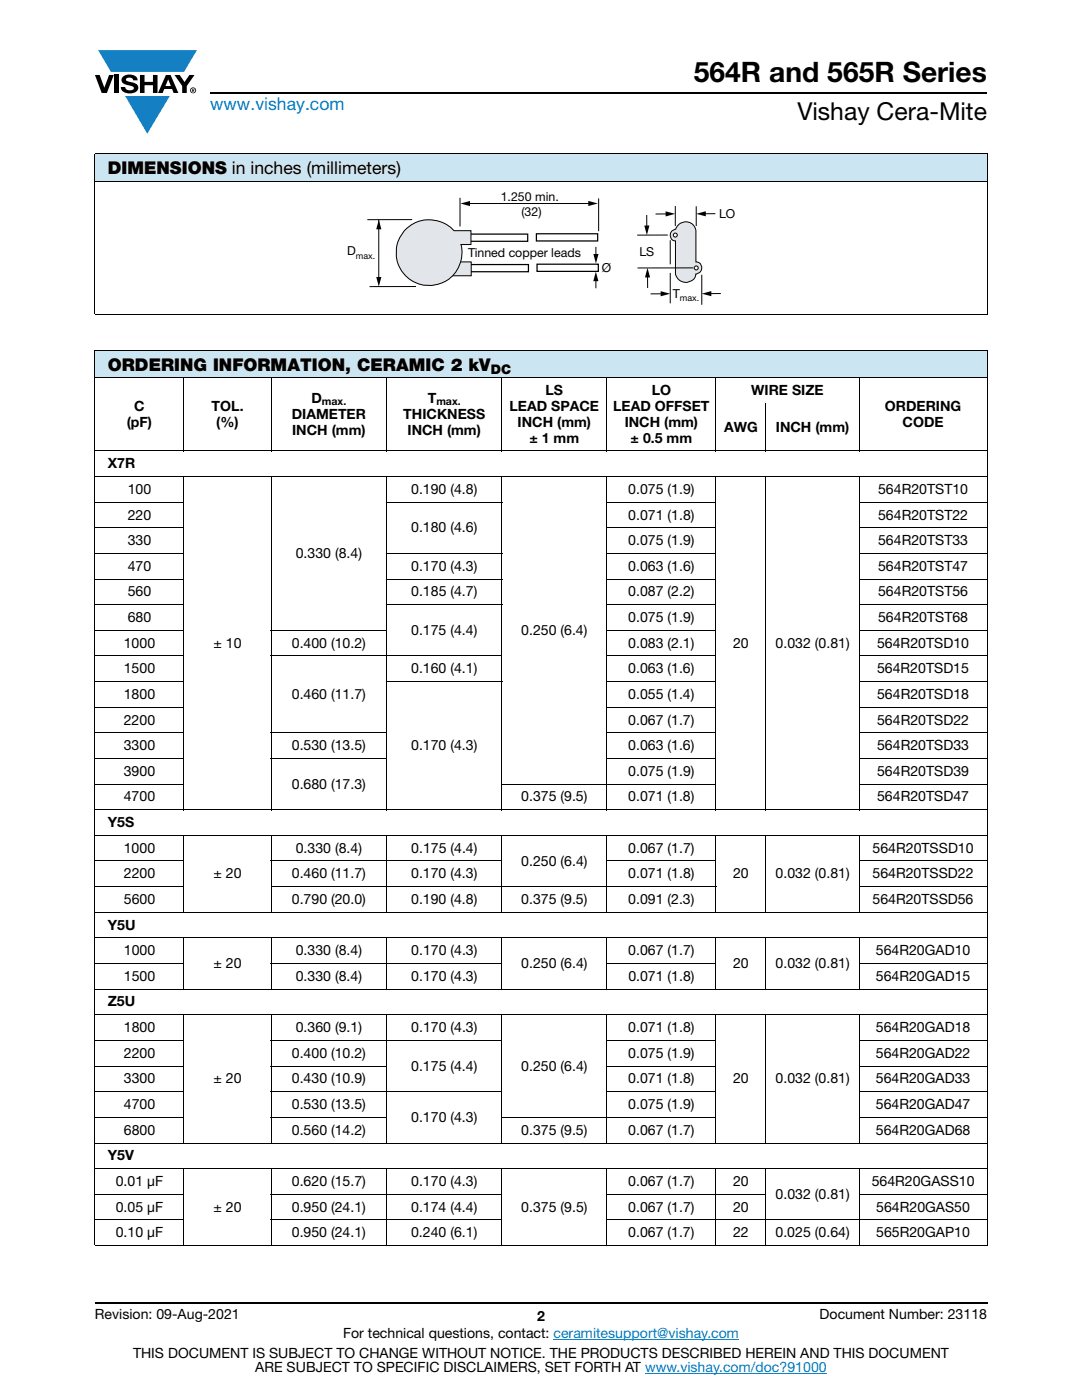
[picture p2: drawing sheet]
<svg xmlns="http://www.w3.org/2000/svg" width="216mm" height="279mm" viewBox="0 0 216 279" stroke-linecap="round" stroke-linejoin="round" font-family="sans-serif">
<defs><g id="words">
<text font-size="5.6" x="138.4" y="16.4">564R and 565R Series</text>
<text font-size="4.9" x="159.1" y="24">Vishay Cera-Mite</text>
<text font-size="3.5" fill="#007ec4" x="42" y="21.9">www.vishay.com</text>
<g font-size="3.5">
<text x="21.5" y="34.8">DIMENSIONS in inches (millimeters)</text>
<text x="21.5" y="74">ORDERING INFORMATION, CERAMIC 2 kV</text>
</g>
<g font-size="2.8">
<text x="26.8" y="82">C</text>
<text x="42.2" y="82">TOL.</text>
<text x="58.2" y="83.6">DIAMETER</text>
<text x="62.1" y="80.4">D</text>
<text x="80.5" y="83.6">THICKNESS</text>
<text x="85.4" y="80.4">T</text>
<text x="101.7" y="82">LEAD SPACE</text>
<text x="108.9" y="78.8">LS</text>
<text x="122.4" y="82">LEAD OFFSET</text>
<text x="130" y="78.8">LO</text>
<text x="149.9" y="78.8">WIRE SIZE</text>
<text x="176.6" y="82">ORDERING</text>
<text x="25.3" y="85.2">(pF)</text>
<text x="43.2" y="85.2">(%)</text>
<text x="58.3" y="86.8">INCH (mm)</text>
<text x="81.3" y="86.8">INCH (mm)</text>
<text x="103.3" y="85.2">INCH (mm)</text>
<text x="105.6" y="88.3">± 1 mm</text>
<text x="124.7" y="85.2">INCH (mm)</text>
<text x="125.8" y="88.3">± 0.5 mm</text>
<text x="144.5" y="86.1">AWG</text>
<text x="154.8" y="86.1">INCH (mm)</text>
<text x="180.1" y="85.2">CODE</text>
<text x="21.5" y="93.5">X7R</text>
<text x="25.5" y="98.6">100</text>
<text x="82" y="98.6">0.190 (4.8)</text>
<text x="125.4" y="98.6">0.075 (1.9)</text>
<text x="175.2" y="98.6">564R20TST10</text>
<text x="25.5" y="103.7">220</text>
<text x="82" y="106.2">0.180 (4.6)</text>
<text x="125.4" y="103.7">0.071 (1.8)</text>
<text x="175.2" y="103.7">564R20TST22</text>
<text x="25.5" y="108.8">330</text>
<text x="25.5" y="113.9">470</text>
<text x="59" y="111.4">0.330 (8.4)</text>
<text x="82" y="113.9">0.170 (4.3)</text>
<text x="125.4" y="108.8">0.075 (1.9)</text>
<text x="125.4" y="113.9">0.063 (1.6)</text>
<text x="175.2" y="108.8">564R20TST33</text>
<text x="175.2" y="113.9">564R20TST47</text>
<text x="25.5" y="119">560</text>
<text x="82" y="119">0.185 (4.7)</text>
<text x="125.4" y="119">0.087 (2.2)</text>
<text x="175.2" y="119">564R20TST56</text>
<text x="25.5" y="124.1">680</text>
<text x="125.4" y="124.1">0.075 (1.9)</text>
<text x="175.2" y="124.1">564R20TST68</text>
<text x="24.7" y="129.3">1000</text>
<text x="42.6" y="129.3">± 10</text>
<text x="58.2" y="129.3">0.400 (10.2)</text>
<text x="82" y="126.7">0.175 (4.4)</text>
<text x="104" y="126.7">0.250 (6.4)</text>
<text x="125.4" y="129.3">0.083 (2.1)</text>
<text x="146.3" y="129.3">20</text>
<text x="154.7" y="129.3">0.032 (0.81)</text>
<text x="175" y="129.3">564R20TSD10</text>
<text x="24.7" y="134.4">1500</text>
<text x="82" y="134.4">0.160 (4.1)</text>
<text x="125.4" y="134.4">0.063 (1.6)</text>
<text x="175" y="134.4">564R20TSD15</text>
<text x="24.7" y="139.5">1800</text>
<text x="58.2" y="139.5">0.460 (11.7)</text>
<text x="125.4" y="139.5">0.055 (1.4)</text>
<text x="175" y="139.5">564R20TSD18</text>
<text x="24.7" y="144.6">2200</text>
<text x="24.7" y="149.7">3300</text>
<text x="58.2" y="149.7">0.530 (13.5)</text>
<text x="82" y="149.7">0.170 (4.3)</text>
<text x="125.4" y="149.7">0.063 (1.6)</text>
<text x="125.4" y="144.6">0.067 (1.7)</text>
<text x="175" y="149.7">564R20TSD33</text>
<text x="175" y="144.6">564R20TSD22</text>
<text x="24.7" y="154.8">3900</text>
<text x="125.4" y="154.8">0.075 (1.9)</text>
<text x="175" y="154.8">564R20TSD39</text>
<text x="24.7" y="160">4700</text>
<text x="58.2" y="157.4">0.680 (17.3)</text>
<text x="104" y="160">0.375 (9.5)</text>
<text x="125.4" y="160">0.071 (1.8)</text>
<text x="175" y="160">564R20TSD47</text>
<text x="21.5" y="165.1">Y5S</text>
<text x="24.7" y="170.2">1000</text>
<text x="59" y="170.2">0.330 (8.4)</text>
<text x="82.1" y="170.2">0.175 (4.4)</text>
<text x="104" y="172.7">0.250 (6.4)</text>
<text x="125.4" y="170.2">0.067 (1.7)</text>
<text x="174.1" y="170.2">564R20TSSD10</text>
<text x="24.7" y="175.3">2200</text>
<text x="42.6" y="175.3">± 20</text>
<text x="58.2" y="175.3">0.460 (11.7)</text>
<text x="82" y="175.3">0.170 (4.3)</text>
<text x="125.4" y="175.3">0.071 (1.8)</text>
<text x="146.3" y="175.3">20</text>
<text x="154.8" y="175.3">0.032 (0.81)</text>
<text x="174.1" y="175.3">564R20TSSD22</text>
<text x="21.5" y="185.5">Y5U</text>
<text x="24.7" y="180.4">5600</text>
<text x="58.2" y="180.4">0.790 (20.0)</text>
<text x="82" y="180.4">0.190 (4.8)</text>
<text x="104" y="180.4">0.375 (9.5)</text>
<text x="125.4" y="180.4">0.091 (2.3)</text>
<text x="174.1" y="180.4">564R20TSSD56</text>
<text x="24.7" y="190.6">1000</text>
<text x="59" y="190.6">0.330 (8.4)</text>
<text x="82.1" y="190.6">0.170 (4.3)</text>
<text x="125.4" y="190.6">0.067 (1.7)</text>
<text x="174.8" y="190.6">564R20GAD10</text>
<text x="24.7" y="195.8">1500</text>
<text x="42.6" y="193.2">± 20</text>
<text x="59" y="195.8">0.330 (8.4)</text>
<text x="82.1" y="195.8">0.170 (4.3)</text>
<text x="104" y="193.2">0.250 (6.4)</text>
<text x="125.4" y="195.8">0.071 (1.8)</text>
<text x="146.3" y="193.2">20</text>
<text x="154.8" y="193.2">0.032 (0.81)</text>
<text x="174.8" y="195.8">564R20GAD15</text>
<text x="21.5" y="200.9">Z5U</text>
<text x="24.7" y="206">1800</text>
<text x="59" y="206">0.360 (9.1)</text>
<text x="82.1" y="206">0.170 (4.3)</text>
<text x="125.4" y="206">0.071 (1.8)</text>
<text x="174.8" y="206">564R20GAD18</text>
<text x="24.7" y="211.1">2200</text>
<text x="58.2" y="211.1">0.400 (10.2)</text>
<text x="82" y="213.7">0.175 (4.4)</text>
<text x="104" y="213.7">0.250 (6.4)</text>
<text x="125.4" y="211.1">0.075 (1.9)</text>
<text x="174.8" y="211.1">564R20GAD22</text>
<text x="24.7" y="216.2">3300</text>
<text x="24.7" y="221.3">4700</text>
<text x="42.6" y="216.2">± 20</text>
<text x="58.2" y="216.2">0.430 (10.9)</text>
<text x="58.2" y="221.3">0.530 (13.5)</text>
<text x="125.4" y="221.3">0.075 (1.9)</text>
<text x="125.4" y="216.2">0.071 (1.8)</text>
<text x="146.3" y="216.2">20</text>
<text x="154.8" y="216.2">0.032 (0.81)</text>
<text x="174.8" y="221.3">564R20GAD47</text>
<text x="174.8" y="216.2">564R20GAD33</text>
<text x="24.7" y="226.5">6800</text>
<text x="58.2" y="226.5">0.560 (14.2)</text>
<text x="82" y="223.9">0.170 (4.3)</text>
<text x="104" y="226.5">0.375 (9.5)</text>
<text x="125.4" y="226.5">0.067 (1.7)</text>
<text x="174.7" y="226.5">564R20GAD68</text>
<text x="21.5" y="231.6">Y5V</text>
<text x="23.1" y="236.7">0.01 μF</text>
<text x="58.2" y="236.7">0.620 (15.7)</text>
<text x="82" y="236.7">0.170 (4.3)</text>
<text x="125.4" y="236.7">0.067 (1.7)</text>
<text x="146.3" y="236.7">20</text>
<text x="154.8" y="239.2">0.032 (0.81)</text>
<text x="173.9" y="236.7">564R20GASS10</text>
<text x="23.1" y="241.8">0.05 μF</text>
<text x="42.6" y="241.8">± 20</text>
<text x="58.2" y="241.8">0.950 (24.1)</text>
<text x="82" y="241.8">0.174 (4.4)</text>
<text x="104" y="241.8">0.375 (9.5)</text>
<text x="125.4" y="241.8">0.067 (1.7)</text>
<text x="146.3" y="241.8">20</text>
<text x="174.8" y="241.8">564R20GAS50</text>
<text x="23.1" y="246.9">0.10 μF</text>
<text x="58.2" y="246.9">0.950 (24.1)</text>
<text x="82" y="246.9">0.240 (6.1)</text>
<text x="125.4" y="246.9">0.067 (1.7)</text>
<text x="146.3" y="246.9">22</text>
<text x="154.7" y="246.9">0.025 (0.64)</text>
<text x="174.8" y="246.9">565R20GAP10</text>
<text x="18.9" y="263.3">Revision: 09-Aug-2021</text>
<text x="107.2" y="263.6">2</text>
<text x="163.6" y="263.3">Document Number: 23118</text>
<text x="68.5" y="267.1">For technical questions, contact: ceramitesupport@vishay.com</text>
<text x="26.5" y="271">THIS DOCUMENT IS SUBJECT TO CHANGE WITHOUT NOTICE. THE PRODUCTS DESCRIBED HEREIN AND THIS DOCUMENT</text>
<text x="50.9" y="273.8">ARE SUBJECT TO SPECIFIC DISCLAIMERS, SET FORTH AT www.vishay.com/doc?91000</text>
</g>
<text font-size="2.6" x="97.9" y="74.6">DC</text>
<g font-size="2.5">
<text x="99.9" y="40.1">1.250 min.</text>
<text x="104" y="43.1">(32)</text>
<text x="143.5" y="43.5">LO</text>
<text x="69.3" y="50.9">D</text>
<text x="93.4" y="51.3">Tinned copper leads</text>
<text x="127.6" y="51.1">LS</text>
<text x="120.1" y="54.3">Ø</text>
<text x="134.3" y="59.4">T</text>
</g>
<g font-size="2.1">
<text x="64.2" y="80.9">max.</text>
<text x="87.1" y="80.9">max.</text>
</g>
<g font-size="1.8">
<text x="71" y="51.6">max.</text>
<text x="135.7" y="60.1">max.</text>
</g>
</g></defs>
<g fill="#147fc3">
<path d="M19.6 10h19.7l-2.6 4.3h-1.1h-13.5z"/>
<path d="M25 19.2h8.9l-4.5 7.5z"/>
</g>
<g fill="#000">
<path d="M18.9 15h1l.9 2.5 1-2.5h.9l-1.4 3.6h-1zM22.9 15h.9v3.6h-.9zM24.6 15.3a2.1 2.1 0 0 1 2.8 .3l.1 .4h-.9a.79 .79 0 0 0-.7-.5 .79 .79 0 0 0-.8 .4l.3 .3 1 .2a1.08 1.08 0 0 1 1.2 1 1.08 1.08 0 0 1-1.1 1.2 1.73 1.73 0 0 1-2.4-1.2h.9a.96 .96 0 0 0 .8 .6 .96 .96 0 0 0 .9-.4 1.31 1.31 0 0 0-1.2-.6 1.03 1.03 0 0 1-1.1-.6 1.03 1.03 0 0 1 .2-1.1zM27.9 15h.9v1.3h1.7v-1.3h.9v3.6h-.9v-1.6h-1.7v1.6h-.9zM34.8 15h1.1l.9 1.4 1-1.4h1l-1.5 2.2v1.4h-.9v-1.4z"/>
<path d="M33.6 15.9l.5 1.3h-1.1zM33.1 15l-1.6 3.6h1l.3-.8h1.5l.3 .8h1l-1.6-3.6z"/>
<path d="M38.4 17.8h.2v.2h-.2zM38.3 17.7v.7h.1v-.3l.4 .3-.2-.3 .2-.2-.1-.2z"/>
<path d="M38.1 18a.46 .46 0 0 1 .9 0 .46 .46 0 0 1-.9 0zM37.9 18a.6 .6 0 0 0 1.2 0 .6 .6 0 0 0-1.2 0z"/>
</g>
<path d="M42 18.6h155M18.9 260h178.1" fill="none" stroke="#000" stroke-width=".36"/>
<path d="M110.4 267.3h37M128.7 274h36.3" fill="none" stroke="#007ec4" stroke-width=".2"/>
<g fill="#cce5f3">
<path d="M18.9 30.7h178.1v5.5h-178.1z"/>
<path d="M18.9 69.8h178.1v5.6h-178.1z"/>
</g>
<g fill="none" stroke="#000" stroke-width=".2">
<path d="M18.9 30.7h178.1M18.9 36.2h178.1M18.9 30.8v31.9M197 30.8v31.9M18.9 62.8h178.1M18.9 69.8h178.1M18.9 75.4h178.1M18.9 69.9v178.6M36.7 75.2v14.9M54.1 75.2v14.9M77.2 75.2v14.9M100.1 75.2v14.9"/>
<path d="M121.1 75.2v14.9M142.9 75.2v14.9M171.4 75.2v14.9M197 69.9v178.6M18.9 90h178.1M18.9 95.1h178.1M36.7 95v66.7M54.1 95v66.7M77.2 95v66.7M100.1 95v66.7M121.1 95v66.7M142.9 95v66.7"/>
<path d="M152.8 80.5v9.6M152.8 95v66.7M171.4 95v66.7M18.9 100.2h17.9M18.9 105.3h17.9M18.9 110.4h17.9M18.9 115.6h17.9M77.1 100.2h23.1M77.1 110.4h23.1M77.1 115.6h23.1M121 100.2h21.9M121 105.3h21.9"/>
<path d="M121 110.4h21.9M121 115.6h21.9M171.3 100.2h25.7M171.3 105.3h25.7M171.3 110.4h25.7M171.3 115.6h25.7M18.9 120.7h17.9M18.9 125.8h17.9M18.9 130.9h17.9M18.9 136h17.9M54 125.8h23.2M54 130.9h46.2"/>
<path d="M77.1 120.7h23.1M77.1 136h23.1M121 120.7h21.9M121 125.8h21.9M121 130.9h21.9M121 136h21.9M171.3 120.7h25.7M171.3 125.8h25.7M171.3 130.9h25.7M171.3 136h25.7M18.9 141.1h17.9M18.9 146.3h17.9"/>
<path d="M18.9 151.4h17.9M18.9 156.5h17.9M54 146.3h23.2M54 151.4h23.2M100.1 156.5h42.8M121 141.1h21.9M121 146.3h21.9M121 151.4h21.9M171.3 141.1h25.7M171.3 146.3h25.7M171.3 151.4h25.7M171.3 156.5h25.7"/>
<path d="M18.9 161.6h178.1M18.9 166.7h178.1M18.9 171.8h17.9M18.9 177h17.9M36.7 166.6v15.6M54 171.8h46.2M54 177h88.9M54.1 166.6v15.6M77.2 166.6v15.6M100.1 166.6v15.6M121 171.8h21.9M121.1 166.6v15.6"/>
<path d="M142.9 166.6v15.6M152.8 166.6v15.6M171.3 171.8h25.7M171.3 177h25.7M171.4 166.6v15.6M18.9 182.1h178.1M18.9 187.2h178.1M18.9 192.3h17.9M18.9 197.4h178.1M36.7 187.1v10.4M54 192.3h46.2M54.1 187.1v10.4"/>
<path d="M77.2 187.1v10.4M100.1 187.1v10.4M121 192.3h21.9M121.1 187.1v10.4M142.9 187.1v10.4M152.8 187.1v10.4M171.3 192.3h25.7M171.4 187.1v10.4M18.9 202.5h178.1M18.9 207.6h17.9M18.9 212.8h17.9M18.9 217.9h17.9"/>
<path d="M36.7 202.4v25.8M54 207.6h46.2M54 212.8h23.2M54 217.9h46.2M54.1 202.4v25.8M77.2 202.4v25.8M100.1 202.4v25.8M121 207.6h21.9M121 212.8h21.9M121 217.9h21.9M121.1 202.4v25.8M142.9 202.4v25.8"/>
<path d="M152.8 202.4v25.8M171.3 207.6h25.7M171.3 212.8h25.7M171.3 217.9h25.7M171.4 202.4v25.8M18.9 223h17.9M18.9 228.1h178.1M18.9 233.2h178.1M18.9 238.3h17.9M36.7 233.1v15.5M54 223h23.2M54 238.3h46.2"/>
<path d="M54.1 233.1v15.5M77.2 233.1v15.5M100.1 223h42.8M100.1 233.1v15.5M121 238.3h31.9M121.1 233.1v15.5M142.9 233.1v15.5M152.8 233.1v15.5M171.3 223h25.7M171.3 238.3h25.7M171.4 233.1v15.5M18.9 243.5h17.9"/>
<path d="M18.9 248.6h178.1M54 243.5h46.2M121 243.5h76"/>
</g>
<g fill="#fff">
<path d="M96.6 38.7h17.9v3.3h-17.9z"/>
<path d="M93.7 52.8h11.7v1.4h-11.7z"/>
</g>
<path d="M93.7 52.8h11.7v1.4h-11.7z" fill="none" stroke="#000" stroke-width=".25"/>
<path d="M93.6 46.7h11.7v1.5h-11.7z" fill="#fff"/>
<path d="M93.6 46.7h11.7v1.5h-11.7z" fill="none" stroke="#000" stroke-width=".25"/>
<g fill="#e5913e">
<path d="M88.4 46h5.6v2.8h-5.6z"/>
<circle cx="85.6" cy="50.4" r="6.6"/>
</g>
<path d="M88.4 52.3h5.6v2.7h-5.6z" fill="#e2e5e9"/>
<path d="M88.4 52.3h5.6v2.7h-5.6z" fill="none" stroke="#000" stroke-width=".2"/>
<path d="M80.8 46a6.7 6.7 0 0 1 9.8 0h3.4v2.8h-2a6.6 6.6 0 0 1-8 8 6.6 6.6 0 0 1-3.2-10.8z" fill="#e2e5e9"/>
<path d="M80.8 46a6.7 6.7 0 0 1 9.8 0h3.4v2.8h-2a6.6 6.6 0 0 1-8 8 6.6 6.6 0 0 1-3.2-10.8z" fill="none" stroke="#000" stroke-width=".2"/>
<path d="M107.2 52.7h12.2v1.5h-12.2z" fill="#fff"/>
<path d="M107.2 52.7h12.2v1.5h-12.2z" fill="none" stroke="#000" stroke-width=".25"/>
<path d="M107 46.7h12.3v1.4h-12.3z" fill="#fff"/>
<path d="M107 46.7h12.3v1.4h-12.3z" fill="none" stroke="#000" stroke-width=".25"/>
<path d="M134.1 46a1.36 1.36 0 0 0 1.1-.9 2.08 2.08 0 0 1 2.1-.8 2.08 2.08 0 0 1 1.6 1.7v6.3a1.21 1.21 0 0 1 1.1 1.2 1.21 1.21 0 0 1-1.2 1.2 2.06 2.06 0 0 1-2 1.7 2.06 2.06 0 0 1-2-1.7v-6.6a1.15 1.15 0 0 1-1-.8 1.15 1.15 0 0 1 .3-1.3z" fill="#e2e5e9"/>
<path d="M134.1 46a1.36 1.36 0 0 0 1.1-.9 2.08 2.08 0 0 1 2.1-.8 2.08 2.08 0 0 1 1.6 1.7v6.3a1.21 1.21 0 0 1 1.1 1.2 1.21 1.21 0 0 1-1.2 1.2 2.06 2.06 0 0 1-2 1.7 2.06 2.06 0 0 1-2-1.7v-6.6a1.15 1.15 0 0 1-1-.8 1.15 1.15 0 0 1 .3-1.3z" fill="none" stroke="#000" stroke-width=".2"/>
<circle cx="134.7" cy="46.9" r=".4" fill="#fff"/>
<circle cx="134.7" cy="46.9" r=".4" fill="none" stroke="#000" stroke-width=".2"/>
<circle cx="138.9" cy="53.5" r=".4" fill="#fff"/>
<g fill="none" stroke="#000" stroke-width=".2">
<path d="M91.8 39.6v5.5M119.5 39.7v6.3M75.6 43.9v11.7M82.2 43.8h-8.9M82.9 57.2h-9.1M93.4 40.6h24.3M118.9 49.4v1.7M118.9 55.8v1.6M129 43l.1 2.9M129.2 55v2.4M132.2 58.6h-2.3M133.2 46.9h-5.9"/>
<path d="M133.2 42.7h-2.3M133.7 48v4.7M133.7 54.6v5.8M134.7 41.2v3.8M138.2 53.5h-10.9M138.9 41.3v3.7M140 54.9v5.8M142.6 42.6l-2.1 .1M143.7 58.6h-2.1"/>
<circle cx="138.9" cy="53.5" r=".4"/>
</g>
<path d="M75.1 55.3h1l-.5 1.9zM75.6 43.9l.5 1.9h-1zM91.9 40.6l1.9-.5v1zM117.4 40.1l1.9 .5-1.9 .5zM118.4 50.7h1l-.5 1.9zM118.9 54.2l.5 1.9h-1zM128.6 45h1l-.5 1.9zM129.2 53.5l.5 1.9h-1zM131.8 58.1l1.9 .5-1.9 .5zM132.8 42.2l1.9 .5-1.9 .5zM138.9 42.7l1.9-.5v1zM140 58.6l1.9-.5v1z" fill="#000"/>
<use href="#words"/>
</svg>
